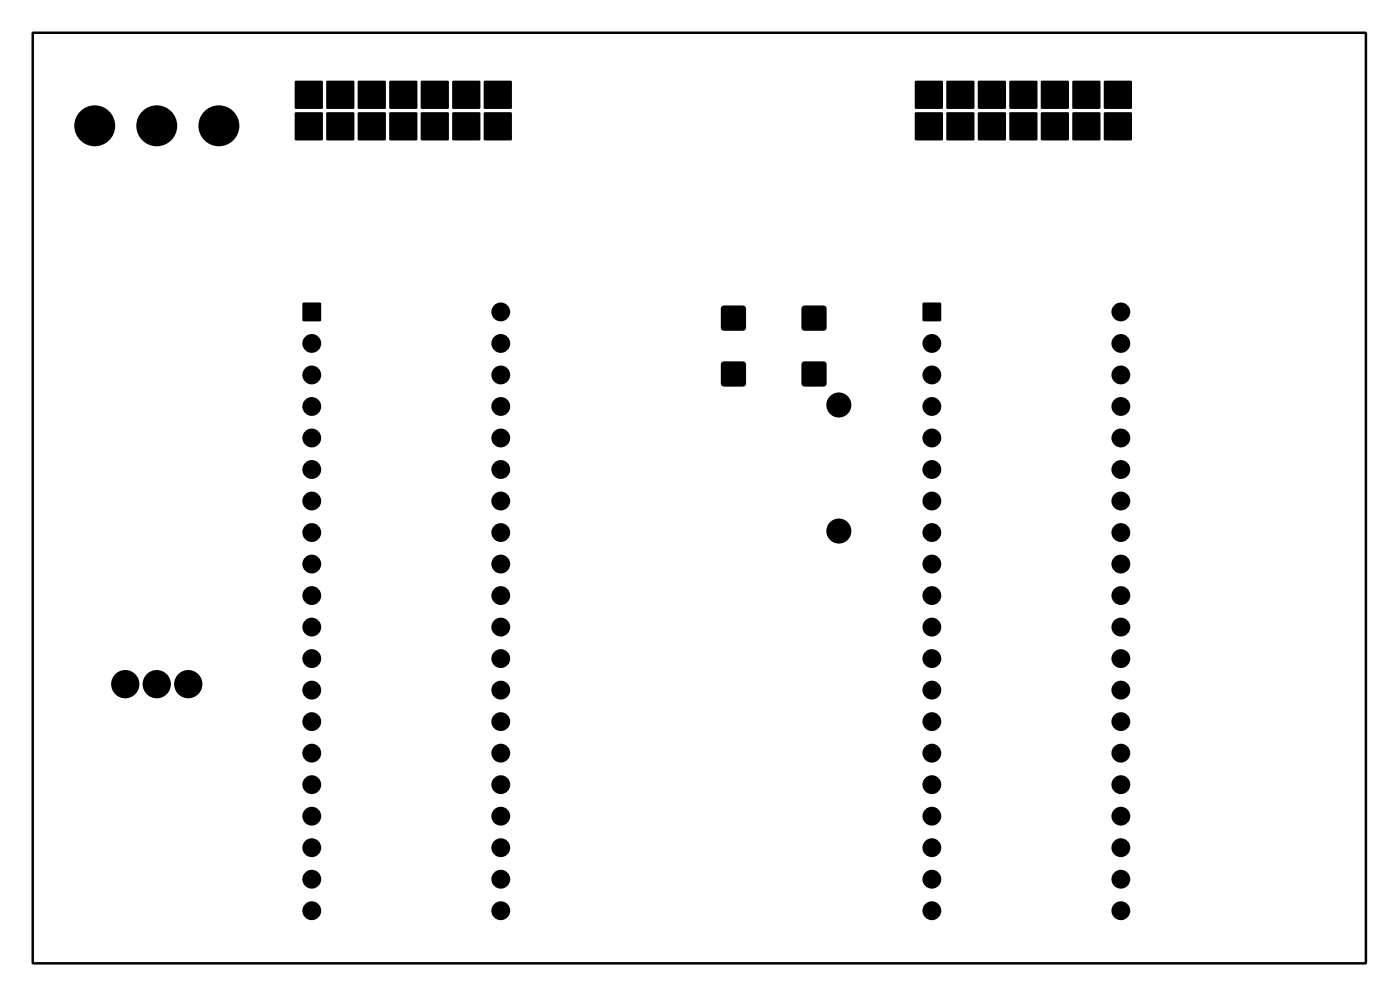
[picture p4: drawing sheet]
<svg xmlns="http://www.w3.org/2000/svg" width="113mm" height="80mm" viewBox="0 0 113 80" stroke-linecap="round" stroke-linejoin="round" font-family="sans-serif">
<g fill="#000">
<path d="M23.8 9.1h2.2v2.2h-2.2z" fill-rule="evenodd"/>
<path d="M23.8 6.5h2.2v2.2h-2.2z" fill-rule="evenodd"/>
<path d="M26.3 9.1h2.2v2.2h-2.2z" fill-rule="evenodd"/>
<path d="M26.3 6.5h2.2v2.2h-2.2z" fill-rule="evenodd"/>
<path d="M28.9 9.1h2.2v2.2h-2.2z" fill-rule="evenodd"/>
<path d="M28.9 6.5h2.2v2.2h-2.2z" fill-rule="evenodd"/>
<path d="M31.4 9.1h2.2v2.2h-2.2z" fill-rule="evenodd"/>
<path d="M31.4 6.5h2.2v2.2h-2.2z" fill-rule="evenodd"/>
<path d="M33.9 9.1h2.3v2.2h-2.3z" fill-rule="evenodd"/>
<path d="M33.9 6.5h2.3v2.2h-2.3z" fill-rule="evenodd"/>
<path d="M36.5 9.1h2.2v2.2h-2.2z" fill-rule="evenodd"/>
<path d="M36.5 6.5h2.2v2.2h-2.2z" fill-rule="evenodd"/>
<path d="M39 9.1h2.2v2.2h-2.2z" fill-rule="evenodd"/>
<path d="M39 6.5h2.2v2.2h-2.2z" fill-rule="evenodd"/>
<path d="M73.8 9.1h2.2v2.2h-2.2z" fill-rule="evenodd"/>
<path d="M73.8 6.5h2.2v2.2h-2.2z" fill-rule="evenodd"/>
<path d="M76.3 9.1h2.2v2.2h-2.2z" fill-rule="evenodd"/>
<path d="M76.3 6.5h2.2v2.2h-2.2z" fill-rule="evenodd"/>
<path d="M78.9 9.1h2.2v2.2h-2.2z" fill-rule="evenodd"/>
<path d="M78.9 6.5h2.2v2.2h-2.2z" fill-rule="evenodd"/>
<path d="M81.4 9.1h2.2v2.2h-2.2z" fill-rule="evenodd"/>
<path d="M81.4 6.5h2.2v2.2h-2.2z" fill-rule="evenodd"/>
<path d="M83.9 9.1h2.3v2.2h-2.3z" fill-rule="evenodd"/>
<path d="M83.9 6.5h2.3v2.2h-2.3z" fill-rule="evenodd"/>
<path d="M86.5 9.1h2.2v2.2h-2.2z" fill-rule="evenodd"/>
<path d="M86.5 6.5h2.2v2.2h-2.2z" fill-rule="evenodd"/>
<path d="M89 9.1h2.2v2.2h-2.2z" fill-rule="evenodd"/>
<path d="M89 6.5h2.2v2.2h-2.2z" fill-rule="evenodd"/>
<path d="M24.4 24.4h1.5v1.5h-1.5z" fill-rule="evenodd"/>
<path d="M58.2 24.7l.2-.1 1.6 .1 .2 .2-.1 1.6-.2 .2-1.7-.1-.1-.2z" fill-rule="evenodd"/>
<path d="M58.2 29.2l.2-.1 1.6 .1 .2 .2-.1 1.6-.2 .2-1.7-.1-.1-.2v-1.5z" fill-rule="evenodd"/>
<path d="M64.7 24.7l.2-.1 1.6 .1 .2 .2-.1 1.6-.2 .2-1.7-.1-.1-.2z" fill-rule="evenodd"/>
<path d="M64.7 29.2l.2-.1 1.6 .1 .2 .2-.1 1.6-.2 .2-1.7-.1-.1-.2z" fill-rule="evenodd"/>
<path d="M74.4 24.4h1.5v1.5h-1.5z" fill-rule="evenodd"/>
<circle cx="7.6" cy="10.1" r="1.65"/>
<circle cx="12.6" cy="10.1" r="1.65"/>
<circle cx="17.6" cy="10.1" r="1.65"/>
<circle cx="25.1" cy="27.7" r=".76"/>
<circle cx="25.1" cy="30.2" r=".76"/>
<circle cx="25.1" cy="32.8" r=".76"/>
<circle cx="25.1" cy="35.3" r=".76"/>
<circle cx="25.1" cy="37.8" r=".76"/>
<circle cx="40.4" cy="35.3" r=".76"/>
<circle cx="40.4" cy="37.8" r=".76"/>
<circle cx="40.4" cy="32.8" r=".76"/>
<circle cx="40.4" cy="30.2" r=".76"/>
<circle cx="40.4" cy="27.7" r=".76"/>
<circle cx="40.4" cy="25.1" r=".76"/>
<circle cx="67.6" cy="32.6" r="1.01"/>
<circle cx="75.1" cy="37.8" r=".76"/>
<circle cx="75.1" cy="27.7" r=".76"/>
<circle cx="75.1" cy="32.8" r=".76"/>
<circle cx="75.1" cy="35.3" r=".76"/>
<circle cx="75.1" cy="30.2" r=".76"/>
<circle cx="90.4" cy="35.3" r=".76"/>
<circle cx="90.4" cy="37.8" r=".76"/>
<circle cx="90.4" cy="32.8" r=".76"/>
<circle cx="90.4" cy="30.2" r=".76"/>
<circle cx="90.4" cy="27.7" r=".76"/>
<circle cx="90.4" cy="25.1" r=".76"/>
<circle cx="10.1" cy="55.1" r="1.14"/>
<circle cx="12.6" cy="55.1" r="1.14"/>
<circle cx="15.2" cy="55.1" r="1.14"/>
<circle cx="25.1" cy="58.2" r=".76"/>
<circle cx="25.1" cy="55.6" r=".76"/>
<circle cx="25.1" cy="48" r=".76"/>
<circle cx="25.1" cy="42.9" r=".76"/>
<circle cx="25.1" cy="40.4" r=".76"/>
<circle cx="25.1" cy="45.5" r=".76"/>
<circle cx="25.1" cy="53.1" r=".76"/>
<circle cx="25.1" cy="50.5" r=".76"/>
<circle cx="40.4" cy="55.6" r=".76"/>
<circle cx="40.4" cy="50.5" r=".76"/>
<circle cx="40.4" cy="53.1" r=".76"/>
<circle cx="40.4" cy="48" r=".76"/>
<circle cx="40.4" cy="40.4" r=".76"/>
<circle cx="40.4" cy="58.2" r=".76"/>
<circle cx="40.4" cy="45.5" r=".76"/>
<circle cx="40.4" cy="42.9" r=".76"/>
<circle cx="67.6" cy="42.8" r="1.01"/>
<circle cx="75.1" cy="53.1" r=".76"/>
<circle cx="75.1" cy="40.4" r=".76"/>
<circle cx="75.1" cy="48" r=".76"/>
<circle cx="75.1" cy="42.9" r=".76"/>
<circle cx="75.1" cy="50.5" r=".76"/>
<circle cx="75.1" cy="45.5" r=".76"/>
<circle cx="75.1" cy="58.2" r=".76"/>
<circle cx="75.1" cy="55.6" r=".76"/>
<circle cx="90.4" cy="50.5" r=".76"/>
<circle cx="90.4" cy="55.6" r=".76"/>
<circle cx="90.4" cy="53.1" r=".76"/>
<circle cx="90.4" cy="48" r=".76"/>
<circle cx="90.4" cy="42.9" r=".76"/>
<circle cx="90.4" cy="58.2" r=".76"/>
<circle cx="90.4" cy="40.4" r=".76"/>
<circle cx="90.4" cy="45.5" r=".76"/>
<circle cx="25.1" cy="73.4" r=".76"/>
<circle cx="25.1" cy="63.2" r=".76"/>
<circle cx="25.1" cy="60.7" r=".76"/>
<circle cx="25.1" cy="68.3" r=".76"/>
<circle cx="25.1" cy="65.8" r=".76"/>
<circle cx="25.1" cy="70.9" r=".76"/>
<circle cx="40.4" cy="70.9" r=".76"/>
<circle cx="40.4" cy="63.2" r=".76"/>
<circle cx="40.4" cy="65.8" r=".76"/>
<circle cx="40.4" cy="60.7" r=".76"/>
<circle cx="40.4" cy="68.3" r=".76"/>
<circle cx="40.4" cy="73.4" r=".76"/>
<circle cx="75.1" cy="60.7" r=".76"/>
<circle cx="75.1" cy="70.9" r=".76"/>
<circle cx="75.1" cy="73.4" r=".76"/>
<circle cx="75.1" cy="63.2" r=".76"/>
<circle cx="75.1" cy="65.8" r=".76"/>
<circle cx="75.1" cy="68.3" r=".76"/>
<circle cx="90.4" cy="73.4" r=".76"/>
<circle cx="90.4" cy="63.2" r=".76"/>
<circle cx="90.4" cy="60.7" r=".76"/>
<circle cx="90.4" cy="65.8" r=".76"/>
<circle cx="90.4" cy="70.9" r=".76"/>
<circle cx="90.4" cy="68.3" r=".76"/>
</g>
<path d="M2.6 2.6h107.5v75h-107.5z" fill="none" stroke="#000" stroke-width=".2"/>
</svg>
